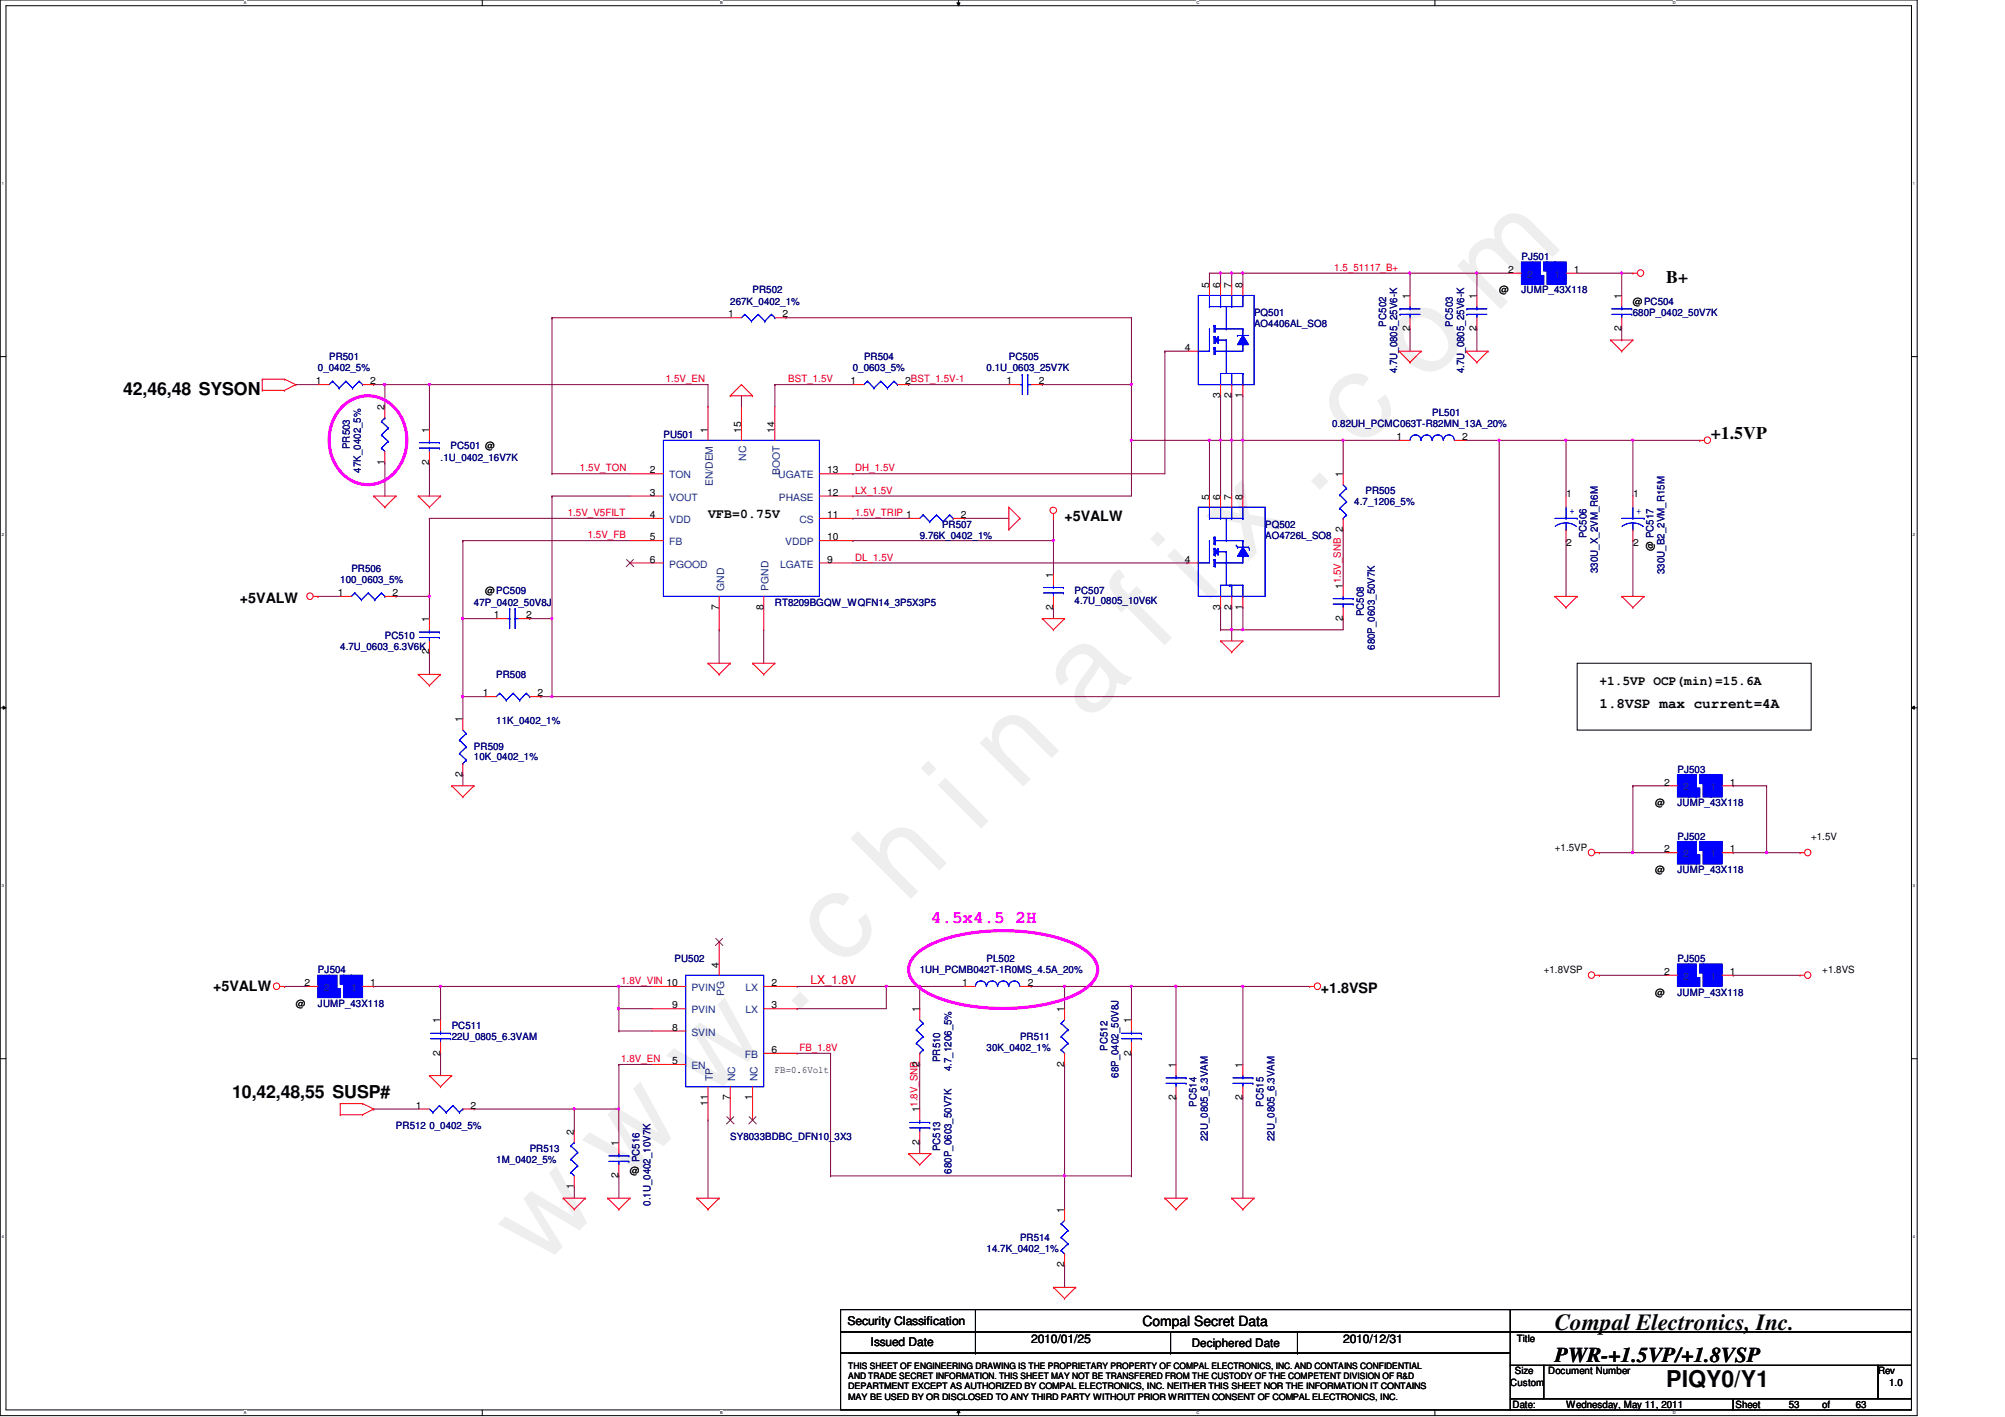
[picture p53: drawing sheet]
<svg xmlns="http://www.w3.org/2000/svg" width="297mm" height="210mm" viewBox="0 0 297 210" stroke-linecap="round" stroke-linejoin="round" font-family="sans-serif">
<defs><g id="words">
<text font-size="17.6" fill="#f0f" x="80.1" y="188" transform="rotate(-45 80.1 188)">w w w . c h i n a f i x . c o m</text>
<g font-size="3.4">
<text x="230.4" y="197.1">Compal Electronics, Inc.</text>
<text x="246.9" y="205.4">PIQY0/Y1</text>
</g>
<text font-size="3.1" x="230.4" y="201.8">PWR-+1.5VP/+1.8VSP</text>
<g font-size="2.6">
<text x="246.9" y="41.9">B+</text>
<text x="18.2" y="58.6">42,46,48 SYSON</text>
<text x="253.5" y="65">+1.5VP</text>
<text x="34.4" y="162.6">10,42,48,55 SUSP#</text>
</g>
<text font-size="2.6" fill="#f0f" x="137.9" y="136.7">4.5x4.5 2H</text>
<g font-size="2.1">
<text x="157.7" y="77.1">+5VALW</text>
<text x="35.6" y="89.4">+5VALW</text>
<text x="237" y="104.9">1.8VSP max current=4A</text>
<text x="31.6" y="146.8">+5VALW</text>
<text x="195.7" y="147.1">+1.8VSP</text>
<text x="169.3" y="196.4">Compal Secret Data</text>
</g>
<g font-size="1.9">
<text x="104.9" y="76.7">VFB=0.75V</text>
<text x="237" y="101.5">+1.5VP OCP(min)=15.6A</text>
</g>
<text font-size="1.8" fill="#f00" x="120.1" y="145.8">LX_1.8V</text>
<g font-size="1.8">
<text x="125.5" y="196.3">Security Classification</text>
<text x="129" y="199.4">Issued Date</text>
<text x="152.8" y="198.9">2010/01/25</text>
<text x="199" y="198.9">2010/12/31</text>
</g>
<text font-size="1.7" x="176.6" y="199.6">Deciphered Date</text>
<g font-size="1.5" fill="#f00">
<text x="197.7" y="40.1">1.5_51117_B+</text>
<text x="98.6" y="56.6">1.5V_EN</text>
<text x="116.8" y="56.6">BST_1.5V</text>
<text x="85.9" y="69.8">1.5V_TON</text>
<text x="126.7" y="69.8">DH_1.5V</text>
<text x="84.1" y="76.4">1.5V_V5FILT</text>
<text x="126.7" y="76.4">1.5V_TRIP 1</text>
<text x="126.7" y="73.1">LX_1.5V</text>
<text x="87.1" y="79.7">1.5V_FB</text>
<text x="126.7" y="83.1">DL_1.5V</text>
<text x="92" y="145.8">1.8V_VIN 10</text>
<text x="118.4" y="155.7">FB_1.8V</text>
<text x="92" y="157.3">1.8V_EN</text>
</g>
<g font-size="1.5">
<text x="223.4" y="40.4">2</text>
<text x="233.1" y="40.4">1</text>
<text x="107.9" y="47">1</text>
<text x="115.9" y="47">2</text>
<text x="179.1" y="42.6" transform="rotate(-90 179.1 42.6)">5</text>
<text x="180.8" y="42.6" transform="rotate(-90 180.8 42.6)">6</text>
<text x="182.4" y="42.6" transform="rotate(-90 182.4 42.6)">7</text>
<text x="184.1" y="42.6" transform="rotate(-90 184.1 42.6)">8</text>
<text x="208.9" y="44.3" transform="rotate(-90 208.9 44.3)">1</text>
<text x="218.8" y="44.3" transform="rotate(-90 218.8 44.3)">1</text>
<text x="222.1" y="43.5">@</text>
<text x="240.2" y="44.3" transform="rotate(-90 240.2 44.3)">1</text>
<text x="241.9" y="45.1">@PC504</text>
<text x="175.5" y="52">4</text>
<text x="208.9" y="49.1" transform="rotate(-90 208.9 49.1)">2</text>
<text x="218.8" y="49.1" transform="rotate(-90 218.8 49.1)">2</text>
<text x="240.2" y="49.1" transform="rotate(-90 240.2 49.1)">2</text>
<text x="46.8" y="56.9">1</text>
<text x="54.9" y="56.9">2</text>
<text x="126" y="56.9">1</text>
<text x="134.1" y="56.9">2BST_1.5V-1</text>
<text x="149.1" y="56.9">1</text>
<text x="153.9" y="56.9">2</text>
<text x="180.8" y="59" transform="rotate(-90 180.8 59)">3</text>
<text x="182.4" y="59" transform="rotate(-90 182.4 59)">2</text>
<text x="184.1" y="59" transform="rotate(-90 184.1 59)">1</text>
<text x="57" y="60.8" transform="rotate(-90 57 60.8)">2</text>
<text x="63.6" y="64.1" transform="rotate(-90 63.6 64.1)">1</text>
<text x="104.8" y="64.1" transform="rotate(-90 104.8 64.1)">1</text>
<text x="109.8" y="64.1" transform="rotate(-90 109.8 64.1)">15</text>
<text x="114.8" y="64.1" transform="rotate(-90 114.8 64.1)">14</text>
<text x="206.9" y="65.2">1</text>
<text x="216.6" y="65.2">2</text>
<text x="57" y="68.9" transform="rotate(-90 57 68.9)">1</text>
<text x="63.6" y="68.9" transform="rotate(-90 63.6 68.9)">2</text>
<text x="96.3" y="70.1">2</text>
<text x="122.5" y="70.1">13</text>
<text x="198.9" y="70.7" transform="rotate(-90 198.9 70.7)">1</text>
<text x="96.3" y="73.4">3</text>
<text x="96.3" y="76.7">4</text>
<text x="122.5" y="73.4">12</text>
<text x="122.5" y="76.7">11</text>
<text x="142.4" y="76.7">2</text>
<text x="179.1" y="74" transform="rotate(-90 179.1 74)">5</text>
<text x="180.8" y="74" transform="rotate(-90 180.8 74)">6</text>
<text x="182.4" y="74" transform="rotate(-90 182.4 74)">7</text>
<text x="184.1" y="74" transform="rotate(-90 184.1 74)">8</text>
<text x="232" y="73.7">1</text>
<text x="242" y="73.7">1</text>
<text x="96.3" y="80">5</text>
<text x="96.3" y="83.3">6</text>
<text x="122.5" y="83.3">9</text>
<text x="122.5" y="80">10</text>
<text x="175.5" y="83.3">4</text>
<text x="232" y="80.9">2</text>
<text x="242" y="80.9">2</text>
<text x="245" y="81.6" transform="rotate(-90 245 81.6)">@ PC517</text>
<text x="50.1" y="88.3">1</text>
<text x="58.2" y="88.3">2</text>
<text x="71.9" y="88">@PC509</text>
<text x="156" y="85.5" transform="rotate(-90 156 85.5)">1</text>
<text x="198.9" y="87.2" transform="rotate(-90 198.9 87.2)">11.5V_SNB 2</text>
<text x="63.6" y="92.2" transform="rotate(-90 63.6 92.2)">1</text>
<text x="73.2" y="91.6">1</text>
<text x="78" y="91.6">2</text>
<text x="106.5" y="90.3" transform="rotate(-90 106.5 90.3)">7</text>
<text x="113.1" y="90.3" transform="rotate(-90 113.1 90.3)">8</text>
<text x="156" y="90.3" transform="rotate(-90 156 90.3)">2</text>
<text x="180.8" y="90.3" transform="rotate(-90 180.8 90.3)">3</text>
<text x="182.4" y="90.3" transform="rotate(-90 182.4 90.3)">2</text>
<text x="184.1" y="90.3" transform="rotate(-90 184.1 90.3)">1</text>
<text x="198.9" y="92" transform="rotate(-90 198.9 92)">2</text>
<text x="63.6" y="96.9" transform="rotate(-90 63.6 96.9)">2</text>
<text x="68.5" y="107" transform="rotate(-90 68.5 107)">1</text>
<text x="71.5" y="103.2">1</text>
<text x="79.6" y="103.2">2</text>
<text x="68.5" y="115.1" transform="rotate(-90 68.5 115.1)">2</text>
<text x="245.2" y="119.4">@</text>
<text x="246.5" y="116.4">2</text>
<text x="256.3" y="116.4">1</text>
<text x="268.3" y="124.4">+1.5V</text>
<text x="230.4" y="126">+1.5VP</text>
<text x="245.2" y="129.3">@</text>
<text x="246.5" y="126.3">2</text>
<text x="256.3" y="126.3">1</text>
<text x="106.5" y="143.3" transform="rotate(-90 106.5 143.3)">4</text>
<text x="43.8" y="149.1">@</text>
<text x="45.1" y="146.1">2</text>
<text x="54.9" y="146.1">1</text>
<text x="99.6" y="149.4">9</text>
<text x="114.3" y="149.4">3</text>
<text x="114.3" y="146.1">2</text>
<text x="136.2" y="149.9" transform="rotate(-90 136.2 149.9)">1</text>
<text x="142.5" y="146.1">1</text>
<text x="152.3" y="146.1">2</text>
<text x="157.7" y="149.9" transform="rotate(-90 157.7 149.9)">1</text>
<text x="228.7" y="144.2">+1.8VSP</text>
<text x="245.2" y="147.5">@</text>
<text x="246.5" y="144.4">2</text>
<text x="256.3" y="144.4">1</text>
<text x="270" y="144.2">+1.8VS</text>
<text x="65.2" y="151.6" transform="rotate(-90 65.2 151.6)">1</text>
<text x="99.6" y="152.7">8</text>
<text x="114.3" y="156">6</text>
<text x="167.6" y="151.6" transform="rotate(-90 167.6 151.6)">1</text>
<text x="65.2" y="156.4" transform="rotate(-90 65.2 156.4)">2</text>
<text x="99.6" y="157.6">5</text>
<text x="114.8" y="158.9">FB=0.6Volt</text>
<text x="136.2" y="158" transform="rotate(-90 136.2 158)">2</text>
<text x="157.7" y="158" transform="rotate(-90 157.7 158)">2</text>
<text x="167.6" y="156.4" transform="rotate(-90 167.6 156.4)">2</text>
<text x="174.2" y="158.2" transform="rotate(-90 174.2 158.2)">1</text>
<text x="184.1" y="158.2" transform="rotate(-90 184.1 158.2)">1</text>
<text x="61.6" y="164.2">1</text>
<text x="69.7" y="164.2">2</text>
<text x="104.8" y="163.8" transform="rotate(-90 104.8 163.8)">11</text>
<text x="108.1" y="163" transform="rotate(-90 108.1 163)">7</text>
<text x="111.5" y="163" transform="rotate(-90 111.5 163)">1</text>
<text x="136.2" y="164.8" transform="rotate(-90 136.2 164.8)">11.8V_SNB</text>
<text x="174.2" y="163" transform="rotate(-90 174.2 163)">2</text>
<text x="184.1" y="163" transform="rotate(-90 184.1 163)">2</text>
<text x="85" y="168.1" transform="rotate(-90 85 168.1)">2</text>
<text x="91.6" y="169.7" transform="rotate(-90 91.6 169.7)">1</text>
<text x="93.3" y="173.9">@</text>
<text x="136.2" y="169.6" transform="rotate(-90 136.2 169.6)">2</text>
<text x="85" y="176.2" transform="rotate(-90 85 176.2)">1</text>
<text x="91.6" y="174.5" transform="rotate(-90 91.6 174.5)">2</text>
<text x="157.7" y="179.6" transform="rotate(-90 157.7 179.6)">1</text>
<text x="157.7" y="187.7" transform="rotate(-90 157.7 187.7)">2</text>
<text x="224.4" y="203.6">Size</text>
<text x="224.7" y="198.8">Title</text>
<text x="229.4" y="203.6">Document Number</text>
<text x="278.2" y="203.6">Rev</text>
<text x="223.8" y="205.3">Custom</text>
<text x="224.1" y="208.6">Date:</text>
<text x="232" y="208.6">Wednesday, May 11, 2011</text>
<text x="257.1" y="208.6">Sheet</text>
<text x="265" y="208.6">53</text>
<text x="270" y="208.6">of</text>
<text x="274.9" y="208.6">63</text>
<text x="279.9" y="205.3">1.0</text>
</g>
<g font-size="1.5" fill="#000080">
<text x="225.4" y="38.5">PJ501</text>
<text x="108.2" y="45.1">267K_0402_1%</text>
<text x="111.5" y="43.5">PR502</text>
<text x="185.8" y="46.8">PQ501</text>
<text x="225.4" y="43.5">JUMP_43X118</text>
<text x="241.9" y="46.8">680P_0402_50V7K</text>
<text x="48.8" y="53.4">PR501</text>
<text x="128" y="53.4">PR504</text>
<text x="149.5" y="53.4">PC505</text>
<text x="185.8" y="48.4">AO4406AL_SO8</text>
<text x="205.3" y="48.4" transform="rotate(-90 205.3 48.4)">PC502</text>
<text x="215.2" y="48.4" transform="rotate(-90 215.2 48.4)">PC503</text>
<text x="47.1" y="55">0_0402_5%</text>
<text x="126.4" y="55">0_0603_5%</text>
<text x="146.2" y="55">0.1U_0603_25V7K</text>
<text x="207" y="55.3" transform="rotate(-90 207 55.3)">4.7U_0805_25V6-K</text>
<text x="216.9" y="55.3" transform="rotate(-90 216.9 55.3)">4.7U_0805_25V6-K</text>
<text x="98.3" y="64.9">PU501</text>
<text x="197.3" y="63.3">0.82UH_PCMC063T-R82MN_13A_20%</text>
<text x="212.2" y="61.6">PL501</text>
<text x="51.8" y="66.5" transform="rotate(-90 51.8 66.5)">PR503</text>
<text x="53.5" y="70" transform="rotate(-90 53.5 70)">47K_0402_5%</text>
<text x="65.3" y="68.2">.1U_0402_16V7K</text>
<text x="66.8" y="66.6">PC501 @</text>
<text x="200.6" y="74.8">4.7_1206_5%</text>
<text x="202.3" y="73.2">PR505</text>
<text x="136.3" y="79.8">9.76K_0402_1%</text>
<text x="139.6" y="78.1">PR507</text>
<text x="187.4" y="78.1">PQ502</text>
<text x="187.4" y="79.8">AO4726L_SO8</text>
<text x="235.1" y="79.7" transform="rotate(-90 235.1 79.7)">PC506</text>
<text x="50.4" y="86.4">100_0603_5%</text>
<text x="52.1" y="84.7">PR506</text>
<text x="70.2" y="89.7">47P_0402_50V8J</text>
<text x="114.8" y="89.7">RT8209BGQW_WQFN14_3P5X3P5</text>
<text x="159.2" y="88">PC507</text>
<text x="159.2" y="89.5">4.7U_0805_10V6K</text>
<text x="236.7" y="84.9" transform="rotate(-90 236.7 84.9)">330U_X_2VM_R6M</text>
<text x="246.6" y="85" transform="rotate(-90 246.6 85)">330U_B2_2VM_R15M</text>
<text x="57" y="94.6">PC510</text>
<text x="202" y="91.3" transform="rotate(-90 202 91.3)">PC508</text>
<text x="50.4" y="96.3">4.7U_0603_6.3V6K</text>
<text x="73.5" y="100.4">PR508</text>
<text x="203.7" y="96.3" transform="rotate(-90 203.7 96.3)">680P_0603_50V7K</text>
<text x="73.5" y="107.2">11K_0402_1%</text>
<text x="70.2" y="111.2">PR509</text>
<text x="70.2" y="112.6">10K_0402_1%</text>
<text x="248.5" y="114.5">PJ503</text>
<text x="248.5" y="119.4">JUMP_43X118</text>
<text x="248.5" y="124.4">PJ502</text>
<text x="248.5" y="129.3">JUMP_43X118</text>
<text x="99.9" y="142.5">PU502</text>
<text x="146.2" y="142.5">PL502</text>
<text x="248.5" y="142.5">PJ505</text>
<text x="47.1" y="144.2">PJ504</text>
<text x="47.1" y="149.1">JUMP_43X118</text>
<text x="136.3" y="144.2">1UH_PCMB042T-1R0MS_4.5A_20%</text>
<text x="248.5" y="147.5">JUMP_43X118</text>
<text x="66.9" y="152.4">PC511</text>
<text x="66.9" y="154.1">22U_0805_6.3VAM</text>
<text x="146.2" y="155.7">30K_0402_1%</text>
<text x="151.1" y="154.1">PR511</text>
<text x="164.1" y="155.7" transform="rotate(-90 164.1 155.7)">PC512</text>
<text x="139.3" y="157.3" transform="rotate(-90 139.3 157.3)">PR510</text>
<text x="141" y="158.7" transform="rotate(-90 141 158.7)">4.7_1206_5%</text>
<text x="165.7" y="159.7" transform="rotate(-90 165.7 159.7)">68P_0402_50V8J</text>
<text x="58.7" y="167.3">PR512 0_0402_5%</text>
<text x="177.3" y="163.9" transform="rotate(-90 177.3 163.9)">PC514</text>
<text x="187.2" y="163.9" transform="rotate(-90 187.2 163.9)">PC515</text>
<text x="73.5" y="172.2">1M_0402_5%</text>
<text x="78.5" y="170.6">PR513</text>
<text x="94.7" y="172.2" transform="rotate(-90 94.7 172.2)">PC516</text>
<text x="108.2" y="168.9">SY8033BDBC_DFN10_3X3</text>
<text x="139.3" y="170.5" transform="rotate(-90 139.3 170.5)">PC513</text>
<text x="141" y="173.8" transform="rotate(-90 141 173.8)">680P_0603_50V7K</text>
<text x="178.9" y="169.1" transform="rotate(-90 178.9 169.1)">22U_0805_6.3VAM</text>
<text x="188.8" y="169.1" transform="rotate(-90 188.8 169.1)">22U_0805_6.3VAM</text>
<text x="96.4" y="178.6" transform="rotate(-90 96.4 178.6)">0.1U_0402_10V7K</text>
<text x="146.2" y="185.4">14.7K_0402_1%</text>
<text x="151.1" y="183.8">PR514</text>
</g>
<g font-size="1.5" fill="#004080">
<text x="226.2" y="41.1">2</text>
<text x="230.3" y="41.1">1</text>
<text x="99.1" y="70.9">TON</text>
<text x="110.6" y="68.3" transform="rotate(-90 110.6 68.3)">NC</text>
<text x="115.3" y="70.9">UGATE</text>
<text x="115.5" y="70.4" transform="rotate(-90 115.5 70.4)">BOOT</text>
<text x="99.1" y="74.2">VOUT</text>
<text x="99.1" y="77.5">VDD</text>
<text x="105.6" y="72" transform="rotate(-90 105.6 72)">EN/DEM</text>
<text x="115.4" y="74.2">PHASE</text>
<text x="118.4" y="77.5">CS</text>
<text x="99.1" y="80.8">FB</text>
<text x="116.3" y="80.8">VDDP</text>
<text x="99.1" y="84.1">PGOOD</text>
<text x="107.3" y="87.5" transform="rotate(-90 107.3 87.5)">GND</text>
<text x="113.9" y="87.5" transform="rotate(-90 113.9 87.5)">PGND</text>
<text x="115.6" y="84.1">LGATE</text>
<text x="249.4" y="117.1">2</text>
<text x="253.4" y="117.1">1</text>
<text x="249.4" y="127">2</text>
<text x="253.4" y="127">1</text>
<text x="48" y="146.8">2</text>
<text x="52" y="146.8">1</text>
<text x="102.4" y="146.8">PVIN</text>
<text x="107.3" y="147.5" transform="rotate(-90 107.3 147.5)">PG</text>
<text x="110.4" y="146.8">LX</text>
<text x="249.4" y="145.1">2</text>
<text x="253.4" y="145.1">1</text>
<text x="102.4" y="153.4">SVIN</text>
<text x="102.4" y="150.1">PVIN</text>
<text x="110.4" y="150.1">LX</text>
<text x="102.4" y="158.4">EN</text>
<text x="105.6" y="160.1" transform="rotate(-90 105.6 160.1)">TP</text>
<text x="108.9" y="160.1" transform="rotate(-90 108.9 160.1)">NC</text>
<text x="110.4" y="156.7">FB</text>
<text x="112.2" y="160.1" transform="rotate(-90 112.2 160.1)">NC</text>
</g>
<g font-size="1.5" fill="#00f">
<text x="232.5" y="76.2">+</text>
<text x="242.4" y="76.2">+</text>
</g>
<g font-size="1.3">
<text x="125.7" y="202.8">THIS SHEET OF ENGINEERING DRAWING IS THE PROPRIETARY PROPERTY OF COMPAL ELECTRONICS, INC. AND CONTAINS CONFIDENTIAL</text>
<text x="125.7" y="207.3">MAY BE USED BY OR DISCLOSED TO ANY THIRD PARTY WITHOUT PRIOR WRITTEN CONSENT OF COMPAL ELECTRONICS, INC.</text>
<text x="125.7" y="204.3">AND TRADE SECRET INFORMATION. THIS SHEET MAY NOT BE TRANSFERED FROM THE CUSTODY OF THE COMPETENT DIVISION OF R&amp;D</text>
<text x="125.7" y="205.8">DEPARTMENT EXCEPT AS AUTHORIZED BY COMPAL ELECTRONICS, INC. NEITHER THIS SHEET NOR THE INFORMATION IT CONTAINS</text>
</g>
<g font-size=".6">
<text x="36.1" y=".6">A</text>
<text x="106.7" y=".6">B</text>
<text x="177.3" y=".6">C</text>
<text x="247.8" y=".6">D</text>
<text x=".3" y="27.4">1</text>
<text x="283.4" y="27.4">1</text>
<text x=".3" y="79.4">2</text>
<text x="283.4" y="79.4">2</text>
<text x=".3" y="131.4">3</text>
<text x="283.4" y="131.4">3</text>
<text x=".3" y="183.4">4</text>
<text x="283.4" y="183.4">4</text>
<text x="36.1" y="209.5">A</text>
<text x="106.7" y="209.5">B</text>
<text x="177.3" y="209.5">C</text>
<text x="247.8" y="209.5">D</text>
</g>
</g></defs>
<path d="M0 0h284v209.7h-284zM.9 .8h282.3v208.1h-282.3z" fill="none" stroke="#000" stroke-width=".15"/>
<g fill="#fff">
<path d="M36.1 .1h.4v.7h-.4z"/>
<path d="M36.1 208.9h.4v.7h-.4z"/>
</g>
<path d="M71.4 0v.8M71.4 208.9v.8" fill="none" stroke="#000" stroke-width=".15"/>
<g fill="#fff">
<path d="M106.7 .1h.4v.7h-.4z"/>
<path d="M106.7 208.9h.4v.7h-.4z"/>
</g>
<path d="M141.8 .4h.4l-.2 .4zM142 0v.8M142 208.9l.2 .4h-.4zM142 208.9v.8" fill="none" stroke="#000" stroke-width=".15"/>
<path d="M141.8 .4h.4l-.2 .4zM142 208.9l.2 .4h-.4z" fill="#000"/>
<g fill="#fff">
<path d="M177.3 .1h.4v.7h-.4z"/>
<path d="M177.3 208.9h.4v.7h-.4z"/>
</g>
<path d="M212.6 0v.8M212.6 208.9v.8" fill="none" stroke="#000" stroke-width=".15"/>
<g fill="#fff">
<path d="M247.8 .1h.4v.7h-.4z"/>
<path d="M247.8 208.9h.4v.7h-.4z"/>
<path d="M.3 26.8h.2v.7h-.2z"/>
<path d="M283.4 26.8h.3v.7h-.3z"/>
<path d="M.3 78.8h.2v.7h-.2z"/>
<path d="M283.4 78.8h.3v.7h-.3z"/>
</g>
<path d="M0 52.8h.9M283.2 52.8h.8" fill="none" stroke="#000" stroke-width=".15"/>
<g fill="#fff">
<path d="M.3 130.8h.2v.7h-.2z"/>
<path d="M283.4 130.8h.3v.7h-.3z"/>
</g>
<path d="M0 104.9h.9M.5 104.6l.4 .3-.4 .2zM283.2 104.9l.4-.3v.5zM283.2 104.9h.8" fill="none" stroke="#000" stroke-width=".15"/>
<path d="M.5 104.6l.4 .3-.4 .2zM283.2 104.9l.4-.3v.5z" fill="#000"/>
<g fill="#fff">
<path d="M.3 182.8h.2v.7h-.2z"/>
<path d="M283.4 182.8h.3v.7h-.3z"/>
</g>
<path d="M0 156.8h.9M283.2 156.8h.8" fill="none" stroke="#000" stroke-width=".15"/>
<path d="M126.4 73.5h41.2M63.6 96.6h.1M63.6 88.3h.1M63.6 88.3v3.3M63.6 96.6v3.3M81.8 103.2h140.3" fill="none" stroke="#800040" stroke-width=".15"/>
<path d="M63.5 88.2h.2v.2h-.2z" fill-rule="evenodd" fill="#f0f"/>
<path d="M63.5 88.2h.2v.2h-.2z" fill="none" stroke="#f0f" stroke-width=".15"/>
<path d="M63.6 57h.1M63.6 57h41.3M240.3 40.5h.1M240.3 40.5h1.6M63.6 76.8h.1M63.6 76.8h29.7M63.6 76.8v11.5h-4.9M126.4 70.2h46.2M47.1 88.3h.1M47.1 88.3h3.3M58.7 88.3h.1" fill="none" stroke="#800040" stroke-width=".15"/>
<path d="M63.5 56.8h.2v.3h-.2z" fill-rule="evenodd" fill="#f0f"/>
<path d="M63.5 56.8h.2v.3h-.2z" fill="none" stroke="#f0f" stroke-width=".15"/>
<g fill="none" stroke="#800040" stroke-width=".15">
<path d="M43.8 57h.1M43.8 57h3.3M57 57h.1M57 57h6.6M63.6 57h.1M63.6 57v6.6M240.3 40.5h.1M240.3 50.4h.1M240.3 40.5v3.3M240.3 48.7v1.7M63.6 68.5h.1M63.6 68.5v5"/>
<path d="M222.1 65.2v38M126.4 80.1h29.7M126.4 83.4h49.5M65.3 156h.1M65.3 146.1h.1M65.3 146.1v5M65.3 156v3.3"/>
</g>
<path d="M65.1 146h.2v.2h-.2z" fill-rule="evenodd" fill="#f0f"/>
<path d="M65.1 146h.2v.2h-.2z" fill="none" stroke="#f0f" stroke-width=".15"/>
<path d="M232 65.2h9.9M241.9 65.2h.1M42.2 146.1h.1M42.2 146.1h3.3M55.4 146.1h.1M55.4 146.1h36.3M65.3 146.1h.1M55.4 164.3h.1M55.4 164.3h6.6M123 174.2h34.7" fill="none" stroke="#800040" stroke-width=".15"/>
<path d="M241.8 65.1h.2v.2h-.2z" fill-rule="evenodd" fill="#f0f"/>
<path d="M241.8 65.1h.2v.2h-.2z" fill="none" stroke="#f0f" stroke-width=".15"/>
<path d="M57 57h.1M57 57v3.3" fill="none" stroke="#800040" stroke-width=".15"/>
<path d="M56.9 56.8h.2v.3h-.2z" fill-rule="evenodd" fill="#f0f"/>
<path d="M56.9 56.8h.2v.3h-.2z" fill="none" stroke="#f0f" stroke-width=".15"/>
<path d="M55.4 57h.1M55.4 57h1.6M233.7 40.5h6.6M240.3 40.5h.1M57 68.5h.1M57 68.5v5" fill="none" stroke="#800040" stroke-width=".15"/>
<path d="M240.1 40.3h.2v.2h-.2z" fill-rule="evenodd" fill="#f0f"/>
<path d="M240.1 40.3h.2v.2h-.2z" fill="none" stroke="#f0f" stroke-width=".15"/>
<g fill="none" stroke="#800040" stroke-width=".15">
<path d="M116.4 47.1h51.2M241.9 65.2h.1M241.9 65.2v8.3M241.9 65.2h9.9M251.8 65.2h.1M241.9 80.1h.1M241.9 80.1v8.2M241.9 116.4h.1M241.9 116.4v9.9M241.9 116.4h5M241.9 126.3h.1M241.9 126.3h5"/>
<path d="M261.7 126.3h.1M261.7 126.3h5M237 144.5h9.9M256.8 144.5h.1M256.8 144.5h9.9"/>
</g>
<path d="M241.8 126.2h.2v.2h-.2z" fill-rule="evenodd" fill="#f0f"/>
<path d="M241.8 126.2h.2v.2h-.2z" fill="none" stroke="#f0f" stroke-width=".15"/>
<path d="M256.8 116.4h.1M256.8 116.4h4.9M261.7 116.4h.1M261.7 116.4v9.9" fill="none" stroke="#800040" stroke-width=".15"/>
<path d="M261.6 126.2h.2v.2h-.2z" fill-rule="evenodd" fill="#f0f"/>
<path d="M261.6 126.2h.2v.2h-.2z" fill="none" stroke="#f0f" stroke-width=".15"/>
<path d="M237 126.3h4.9M256.8 126.3h.1M256.8 126.3h4.9" fill="none" stroke="#800040" stroke-width=".15"/>
<g fill="none" stroke="#f00" stroke-width=".15">
<path d="M38.9 56.2h.1M38.9 57.8h.1M38.9 56.2h3.3M38.9 56.2v1.6M38.9 57.8h3.3M42.2 56.2h.1M42.2 57.8h.1M42.2 56.2l1.6 .8M43.8 57h.1M43.8 57l-1.6 .8M47.1 57h1.7M53.7 57h1.7"/>
<path d="M238.6 50.4h.1M238.6 50.4h3.3M238.6 50.4l1.7 1.6M240.3 52h.1M240.3 43.8v1.6M240.3 47.1v1.6M241.9 40.5h.1M241.9 50.4h.1M241.9 40.5h.7M241.9 50.4l-1.6 1.6M55.4 73.5h.1M55.4 73.5h3.3"/>
<path d="M55.4 73.5l1.6 1.6M57 75.1h.1M57 60.3v1.6M57 66.9v1.6M58.7 73.5h.1M58.7 73.5l-1.7 1.6M62 73.5h.1M62 73.5h3.3M62 73.5l1.6 1.6M63.6 75.1h.1M63.6 63.6v1.6M63.6 66.9v1.6"/>
<path d="M65.3 73.5h.1M65.3 73.5l-1.7 1.6M241.9 73.5v1.6M241.9 78.4v1.7M251.8 65.2h.1M251.8 65.2h.7M46.4 88.3h.7M47.1 88.3h.1M50.4 88.3h1.7M57 88.3h1.7M62 99.9h.1M62 99.9h3.3"/>
<path d="M62 99.9l1.6 1.6M63.6 91.6v1.7M63.6 94.9v1.7M65.3 99.9h.1M65.3 99.9l-1.7 1.6M240.3 88.3h.1M240.3 88.3h3.3M240.3 88.3l1.6 1.7M241.9 90h.1M243.6 88.3h.1M243.6 88.3l-1.7 1.7M63.6 101.5h.1"/>
<path d="M66.9 116.4h.1M66.9 116.4h3.3M66.9 116.4l1.7 1.7M266.7 126.3h.1M266.7 126.3h.7M41.5 146.1h.7M42.2 146.1h.1M63.6 159.3h.1M63.6 159.3h3.3M63.6 159.3l1.7 1.7M65.3 151.1v1.6M65.3 154.4v1.6"/>
<path d="M66.9 159.3h.1M66.9 159.3l-1.6 1.7M266.7 144.5h.1M266.7 144.5h.7M50.4 163.5h.1M50.4 165.1h.1M50.4 163.5h3.3M50.4 163.5v1.6M50.4 165.1h3.3M53.7 163.5h.1M53.7 165.1h.1M53.7 163.5l1.7 .8"/>
<path d="M55.4 164.3h.1M55.4 164.3l-1.7 .8M65.3 161h.1"/>
<circle cx="243" cy="40.4" r=".48"/>
<circle cx="252.9" cy="65.2" r=".48"/>
<circle cx="45.9" cy="88.3" r=".48"/>
<circle cx="267.8" cy="126.3" r=".48"/>
<circle cx="41" cy="146.1" r=".48"/>
<circle cx="267.8" cy="144.4" r=".48"/>
</g>
<g fill="none" stroke="#000" stroke-width=".15">
<path d="M233.7 98.2h34.6v10h-34.6zM124.5 194h99.3v3.3h-99.3zM124.5 197.3h99.3v3.1h-99.3zM144.5 197.3h.1M144.5 194v6.4M173.4 197.3v3.1M192.2 197.3v3.1M223.8 194h59.4v3.3h-59.4zM223.8 197.3h59.4v5h-59.4zM124.5 200.4h99.3v8.5h-99.3zM144.5 200.4h.1M173.4 200.4h.1"/>
<path d="M192.2 200.4h.1M223.8 202.3h4.9v4.9h-4.9zM223.8 207.2h33v1.7h-33zM228.7 202.3h49.5v4.9h-49.5zM256.8 207.2h26.4v1.7h-26.4zM278.2 202.3h5v4.9h-5z"/>
</g>
<path d="M50.4 60.5a5.4 5.4 0 0 1 9.2 1.7 7 7 0 0 1-3.3 9.3 5.6 5.6 0 0 1-7.2-4.2 7.3 7.3 0 0 1 1.3-6.8z" fill="none" stroke="#f0f" stroke-width=".47"/>
<g fill="none" stroke="#00f" stroke-width=".15">
<path d="M49.3 56.5h.1M49.3 56.5l-.5 .5M49.3 56.5l.9 1M50.2 57.5h.1M51.3 56.5h.1M51.3 56.5l-1.1 1M51.3 56.5l.9 1M52.2 57.5h.1M53.2 56.5h.1M53.2 56.5l-1 1M53.2 56.5l.5 .5M53.7 57h.1"/>
<path d="M238.8 46.6h2.9M238.8 45.8h2.9M240.3 45.8h.1M240.3 46.6h.1M240.3 45.4v.4M240.3 46.6v.5M241.7 46.6h.1M241.7 45.8h.1M56.5 66.4h.1M56.5 64.4h.1M56.5 62.4h.1M56.5 66.4l.5 .5"/>
<path d="M56.5 64.4l1 1M56.5 62.4l1 1M57 61.9h.1M57 61.9l-.5 .5M57.5 65.4h.1M57.5 63.4h.1M57.5 65.4l-1 1M57.5 63.4l-1 1M62.1 66.4h3M62.1 65.6h3M63.6 65.6h.1M63.6 66.4h.1"/>
<path d="M63.6 65.2v.4M63.6 66.4v.5M65.1 66.4h.1M65.1 65.6h.1M240.3 76.8h3.3M241.9 76.8h.1M241.9 77.5a2.44 2.44 0 0 1 1.6 .5M241.9 77.5a2.57 2.57 0 0 0-1.6 .5M241.9 78.4h.1M241.9 75.1v1.7M241.9 77.5v.9M243.6 76.8h.1"/>
<path d="M52.6 87.8h.1M52.6 87.8l-.5 .5M52.6 87.8l.9 1.1M53.5 88.9h.1M54.6 87.8h.1M54.6 87.8l-1.1 1.1M54.6 87.8l.9 1.1M55.5 88.9h.1M56.5 87.8h.1M56.5 87.8l-1 1.1M56.5 87.8l.5 .5M57 88.3h.1"/>
<path d="M62.1 94.4h3M62.1 93.6h3M63.6 93.6h.1M63.6 94.4h.1M63.6 93.3v.3M63.6 94.4v.5M65.1 94.4h.1M65.1 93.6h.1M63.8 153.9h3M63.8 153.1h3M65.3 153.1h.1M65.3 153.9h.1"/>
<path d="M65.3 152.7v.4M65.3 153.9v.5M66.8 153.9h.1M66.8 153.1h.1"/>
</g>
<path d="M253.5 114.8h1.6v3.3h-1.6z" fill-rule="evenodd" fill="#00f"/>
<path d="M253.5 114.8h1.6v3.3h-1.6z" fill="none" stroke="#00f" stroke-width=".15"/>
<path d="M252.3 114.8h1.2v3.3h-1.2z" fill-rule="evenodd" fill="#00f"/>
<path d="M252.3 114.8h1.2v3.3h-1.2z" fill="none" stroke="#00f" stroke-width=".15"/>
<path d="M251.8 114.8h.5v1.3h-.5z" fill-rule="evenodd" fill="#00f"/>
<path d="M251.8 114.8h.5v1.3h-.5z" fill="none" stroke="#00f" stroke-width=".15"/>
<path d="M251.3 116.7h.5v1.4h-.5z" fill-rule="evenodd" fill="#00f"/>
<path d="M251.3 116.7h.5v1.4h-.5z" fill="none" stroke="#00f" stroke-width=".15"/>
<path d="M250.2 114.8h1.1v3.3h-1.1z" fill-rule="evenodd" fill="#00f"/>
<path d="M250.2 114.8h1.1v3.3h-1.1z" fill="none" stroke="#00f" stroke-width=".15"/>
<path d="M248.5 114.8h1.7v3.3h-1.7z" fill-rule="evenodd" fill="#00f"/>
<path d="M248.5 114.8h1.7v3.3h-1.7z" fill="none" stroke="#00f" stroke-width=".15"/>
<path d="M253.5 114.8h1.6v3.3h-1.6z" fill-rule="evenodd" fill="#00f"/>
<path d="M253.5 114.8h1.6v3.3h-1.6z" fill="none" stroke="#00f" stroke-width=".15"/>
<path d="M252.3 114.8h1.2v3.3h-1.2z" fill-rule="evenodd" fill="#00f"/>
<path d="M252.3 114.8h1.2v3.3h-1.2z" fill="none" stroke="#00f" stroke-width=".15"/>
<path d="M251.8 114.8h.5v1.3h-.5z" fill-rule="evenodd" fill="#00f"/>
<path d="M251.8 114.8h.5v1.3h-.5z" fill="none" stroke="#00f" stroke-width=".15"/>
<path d="M251.3 116.7h.5v1.4h-.5z" fill-rule="evenodd" fill="#00f"/>
<path d="M251.3 116.7h.5v1.4h-.5z" fill="none" stroke="#00f" stroke-width=".15"/>
<path d="M250.2 114.8h1.1v3.3h-1.1z" fill-rule="evenodd" fill="#00f"/>
<path d="M250.2 114.8h1.1v3.3h-1.1z" fill="none" stroke="#00f" stroke-width=".15"/>
<path d="M248.5 114.8h1.7v3.3h-1.7z" fill-rule="evenodd" fill="#00f"/>
<path d="M248.5 114.8h1.7v3.3h-1.7zM63.6 164.3l.5 .5M64.1 164.8h.1M65.1 163.8h.1M65.1 163.8l-1 1M65.1 163.8l1 1M66.1 164.8h.1M67.1 163.8h.1M67.1 163.8l-1 1M67.1 163.8l1 1" fill="none" stroke="#00f" stroke-width=".15"/>
<path d="M246.9 116.4h1.6M255.1 116.4h1.7M62 164.3h1.6" fill="none" stroke="#f00" stroke-width=".15"/>
<path d="M253.5 142.8h1.6v3.3h-1.6z" fill-rule="evenodd" fill="#00f"/>
<path d="M253.5 142.8h1.6v3.3h-1.6z" fill="none" stroke="#00f" stroke-width=".15"/>
<path d="M252.3 142.8h1.2v3.3h-1.2z" fill-rule="evenodd" fill="#00f"/>
<path d="M252.3 142.8h1.2v3.3h-1.2z" fill="none" stroke="#00f" stroke-width=".15"/>
<path d="M251.8 142.8h.5v1.3h-.5z" fill-rule="evenodd" fill="#00f"/>
<path d="M251.8 142.8h.5v1.3h-.5z" fill="none" stroke="#00f" stroke-width=".15"/>
<path d="M251.3 144.8h.5v1.3h-.5z" fill-rule="evenodd" fill="#00f"/>
<path d="M251.3 144.8h.5v1.3h-.5z" fill="none" stroke="#00f" stroke-width=".15"/>
<path d="M250.2 142.8h1.1v3.3h-1.1z" fill-rule="evenodd" fill="#00f"/>
<path d="M250.2 142.8h1.1v3.3h-1.1z" fill="none" stroke="#00f" stroke-width=".15"/>
<path d="M248.5 142.8h1.7v3.3h-1.7z" fill-rule="evenodd" fill="#00f"/>
<path d="M248.5 142.8h1.7v3.3h-1.7z" fill="none" stroke="#00f" stroke-width=".15"/>
<path d="M253.5 142.8h1.6v3.3h-1.6z" fill-rule="evenodd" fill="#00f"/>
<path d="M253.5 142.8h1.6v3.3h-1.6z" fill="none" stroke="#00f" stroke-width=".15"/>
<path d="M252.3 142.8h1.2v3.3h-1.2z" fill-rule="evenodd" fill="#00f"/>
<path d="M252.3 142.8h1.2v3.3h-1.2z" fill="none" stroke="#00f" stroke-width=".15"/>
<path d="M251.8 142.8h.5v1.3h-.5z" fill-rule="evenodd" fill="#00f"/>
<path d="M251.8 142.8h.5v1.3h-.5z" fill="none" stroke="#00f" stroke-width=".15"/>
<path d="M251.3 144.8h.5v1.3h-.5z" fill-rule="evenodd" fill="#00f"/>
<path d="M251.3 144.8h.5v1.3h-.5z" fill="none" stroke="#00f" stroke-width=".15"/>
<path d="M250.2 142.8h1.1v3.3h-1.1z" fill-rule="evenodd" fill="#00f"/>
<path d="M250.2 142.8h1.1v3.3h-1.1z" fill="none" stroke="#00f" stroke-width=".15"/>
<path d="M248.5 142.8h1.7v3.3h-1.7z" fill-rule="evenodd" fill="#00f"/>
<path d="M248.5 142.8h1.7v3.3h-1.7z" fill="none" stroke="#00f" stroke-width=".15"/>
<path d="M246.9 144.5h1.6M255.1 144.5h1.7" fill="none" stroke="#f00" stroke-width=".15"/>
<path d="M253.5 124.7h1.6v3.3h-1.6z" fill-rule="evenodd" fill="#00f"/>
<path d="M253.5 124.7h1.6v3.3h-1.6z" fill="none" stroke="#00f" stroke-width=".15"/>
<path d="M252.3 124.7h1.2v3.3h-1.2z" fill-rule="evenodd" fill="#00f"/>
<path d="M252.3 124.7h1.2v3.3h-1.2z" fill="none" stroke="#00f" stroke-width=".15"/>
<path d="M251.8 124.7h.5v1.3h-.5z" fill-rule="evenodd" fill="#00f"/>
<path d="M251.8 124.7h.5v1.3h-.5z" fill="none" stroke="#00f" stroke-width=".15"/>
<path d="M251.3 126.7h.5v1.3h-.5z" fill-rule="evenodd" fill="#00f"/>
<path d="M251.3 126.7h.5v1.3h-.5z" fill="none" stroke="#00f" stroke-width=".15"/>
<path d="M250.2 124.7h1.1v3.3h-1.1z" fill-rule="evenodd" fill="#00f"/>
<path d="M250.2 124.7h1.1v3.3h-1.1z" fill="none" stroke="#00f" stroke-width=".15"/>
<path d="M248.5 124.7h1.7v3.3h-1.7z" fill-rule="evenodd" fill="#00f"/>
<path d="M248.5 124.7h1.7v3.3h-1.7z" fill="none" stroke="#00f" stroke-width=".15"/>
<path d="M253.5 124.7h1.6v3.3h-1.6z" fill-rule="evenodd" fill="#00f"/>
<path d="M253.5 124.7h1.6v3.3h-1.6z" fill="none" stroke="#00f" stroke-width=".15"/>
<path d="M252.3 124.7h1.2v3.3h-1.2z" fill-rule="evenodd" fill="#00f"/>
<path d="M252.3 124.7h1.2v3.3h-1.2z" fill="none" stroke="#00f" stroke-width=".15"/>
<path d="M251.8 124.7h.5v1.3h-.5z" fill-rule="evenodd" fill="#00f"/>
<path d="M251.8 124.7h.5v1.3h-.5z" fill="none" stroke="#00f" stroke-width=".15"/>
<path d="M251.3 126.7h.5v1.3h-.5z" fill-rule="evenodd" fill="#00f"/>
<path d="M251.3 126.7h.5v1.3h-.5z" fill="none" stroke="#00f" stroke-width=".15"/>
<path d="M250.2 124.7h1.1v3.3h-1.1z" fill-rule="evenodd" fill="#00f"/>
<path d="M250.2 124.7h1.1v3.3h-1.1z" fill="none" stroke="#00f" stroke-width=".15"/>
<path d="M248.5 124.7h1.7v3.3h-1.7z" fill-rule="evenodd" fill="#00f"/>
<path d="M248.5 124.7h1.7v3.3h-1.7z" fill="none" stroke="#00f" stroke-width=".15"/>
<path d="M246.9 126.3h1.6M255.1 126.3h1.7" fill="none" stroke="#f00" stroke-width=".15"/>
<path d="M52.1 144.5h1.6v3.3h-1.6z" fill-rule="evenodd" fill="#00f"/>
<path d="M52.1 144.5h1.6v3.3h-1.6z" fill="none" stroke="#00f" stroke-width=".15"/>
<path d="M50.9 144.5h1.2v3.3h-1.2z" fill-rule="evenodd" fill="#00f"/>
<path d="M50.9 144.5h1.2v3.3h-1.2z" fill="none" stroke="#00f" stroke-width=".15"/>
<path d="M50.4 144.5h.5v1.3h-.5z" fill-rule="evenodd" fill="#00f"/>
<path d="M50.4 144.5h.5v1.3h-.5z" fill="none" stroke="#00f" stroke-width=".15"/>
<path d="M49.9 146.5h.5v1.3h-.5z" fill-rule="evenodd" fill="#00f"/>
<path d="M49.9 146.5h.5v1.3h-.5z" fill="none" stroke="#00f" stroke-width=".15"/>
<path d="M48.8 144.5h1.1v3.3h-1.1z" fill-rule="evenodd" fill="#00f"/>
<path d="M48.8 144.5h1.1v3.3h-1.1z" fill="none" stroke="#00f" stroke-width=".15"/>
<path d="M47.1 144.5h1.7v3.3h-1.7z" fill-rule="evenodd" fill="#00f"/>
<path d="M47.1 144.5h1.7v3.3h-1.7z" fill="none" stroke="#00f" stroke-width=".15"/>
<path d="M52.1 144.5h1.6v3.3h-1.6z" fill-rule="evenodd" fill="#00f"/>
<path d="M52.1 144.5h1.6v3.3h-1.6z" fill="none" stroke="#00f" stroke-width=".15"/>
<path d="M50.9 144.5h1.2v3.3h-1.2z" fill-rule="evenodd" fill="#00f"/>
<path d="M50.9 144.5h1.2v3.3h-1.2z" fill="none" stroke="#00f" stroke-width=".15"/>
<path d="M50.4 144.5h.5v1.3h-.5z" fill-rule="evenodd" fill="#00f"/>
<path d="M50.4 144.5h.5v1.3h-.5z" fill="none" stroke="#00f" stroke-width=".15"/>
<path d="M49.9 146.5h.5v1.3h-.5z" fill-rule="evenodd" fill="#00f"/>
<path d="M49.9 146.5h.5v1.3h-.5z" fill="none" stroke="#00f" stroke-width=".15"/>
<path d="M48.8 144.5h1.1v3.3h-1.1z" fill-rule="evenodd" fill="#00f"/>
<path d="M48.8 144.5h1.1v3.3h-1.1z" fill="none" stroke="#00f" stroke-width=".15"/>
<path d="M47.1 144.5h1.7v3.3h-1.7z" fill-rule="evenodd" fill="#00f"/>
<path d="M47.1 144.5h1.7v3.3h-1.7z" fill="none" stroke="#00f" stroke-width=".15"/>
<path d="M45.5 146.1h1.6M53.7 146.1h1.7" fill="none" stroke="#f00" stroke-width=".15"/>
<path d="M63.5 88.2h.2v.2h-.2z" fill-rule="evenodd" fill="#f0f"/>
<path d="M63.5 88.2h.2v.2h-.2z" fill="none" stroke="#f0f" stroke-width=".15"/>
<path d="M63.5 56.8h.2v.3h-.2z" fill-rule="evenodd" fill="#f0f"/>
<path d="M63.5 56.8h.2v.3h-.2z" fill="none" stroke="#f0f" stroke-width=".15"/>
<path d="M65.1 146h.2v.2h-.2z" fill-rule="evenodd" fill="#f0f"/>
<path d="M65.1 146h.2v.2h-.2z" fill="none" stroke="#f0f" stroke-width=".15"/>
<path d="M241.8 65.1h.2v.2h-.2z" fill-rule="evenodd" fill="#f0f"/>
<path d="M241.8 65.1h.2v.2h-.2z" fill="none" stroke="#f0f" stroke-width=".15"/>
<path d="M56.9 56.8h.2v.3h-.2z" fill-rule="evenodd" fill="#f0f"/>
<path d="M56.9 56.8h.2v.3h-.2z" fill="none" stroke="#f0f" stroke-width=".15"/>
<path d="M240.1 40.3h.2v.2h-.2z" fill-rule="evenodd" fill="#f0f"/>
<path d="M240.1 40.3h.2v.2h-.2z" fill="none" stroke="#f0f" stroke-width=".15"/>
<path d="M241.8 126.2h.2v.2h-.2z" fill-rule="evenodd" fill="#f0f"/>
<path d="M241.8 126.2h.2v.2h-.2z" fill="none" stroke="#f0f" stroke-width=".15"/>
<path d="M261.6 126.2h.2v.2h-.2z" fill-rule="evenodd" fill="#f0f"/>
<path d="M261.6 126.2h.2v.2h-.2z" fill="none" stroke="#f0f" stroke-width=".15"/>
<use href="#words"/>
</svg>
